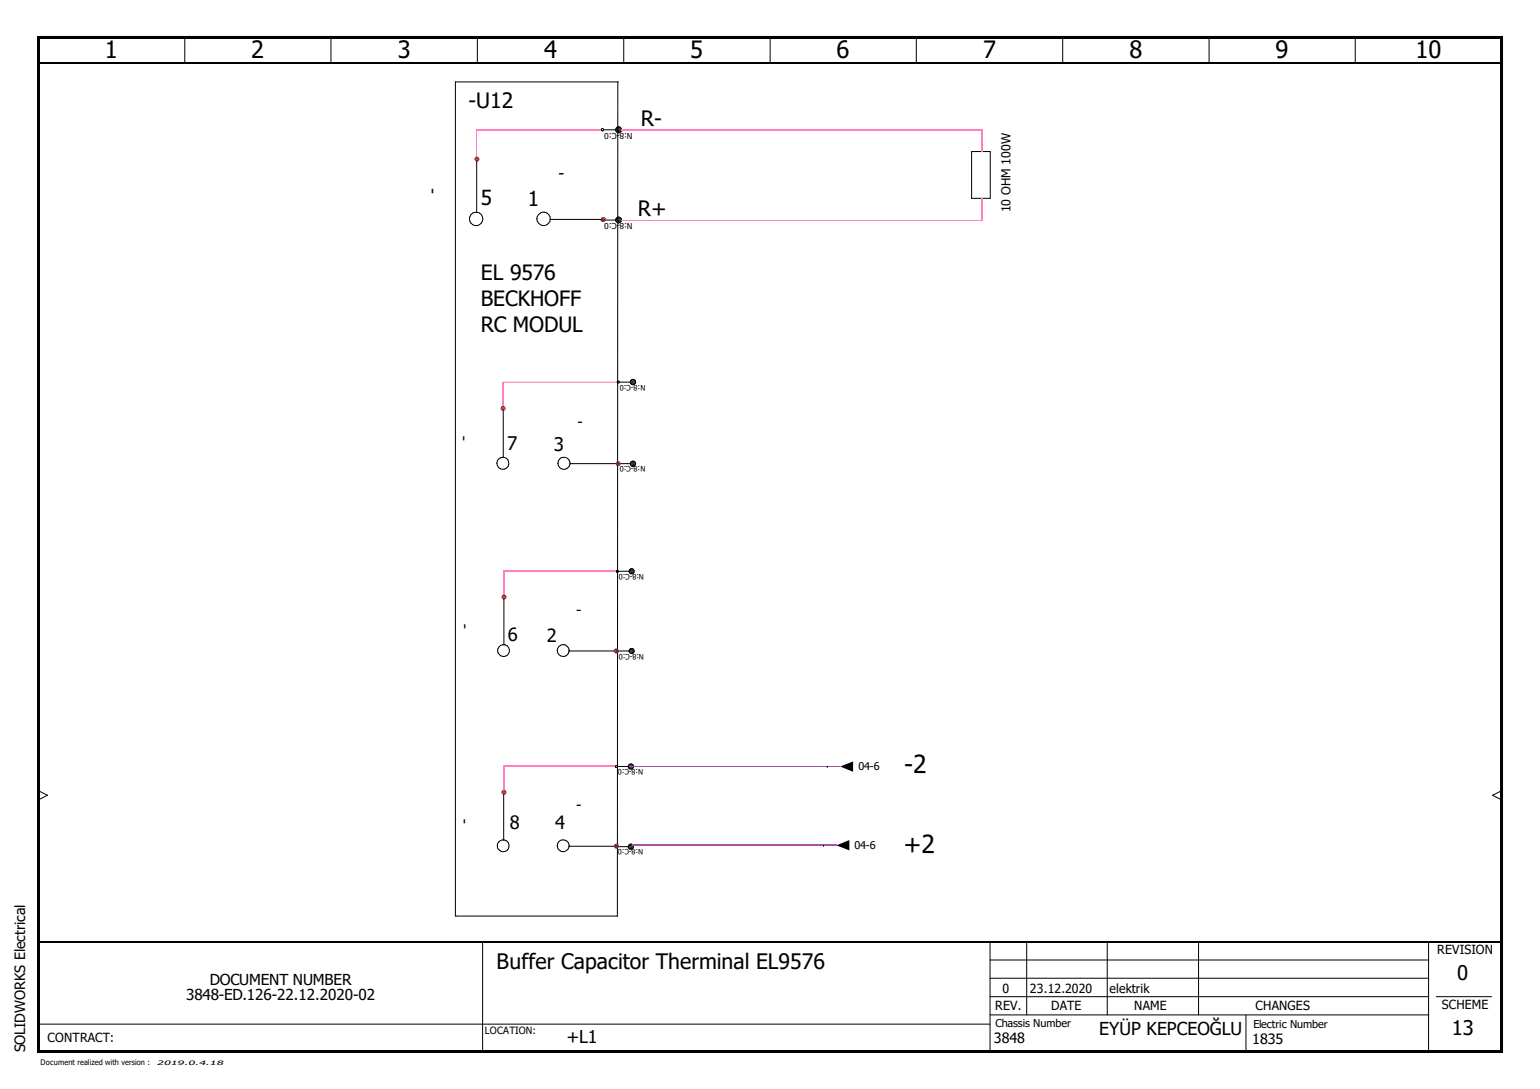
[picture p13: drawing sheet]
<svg xmlns="http://www.w3.org/2000/svg" width="297mm" height="210mm" viewBox="0 0 297 210" stroke-linecap="round" stroke-linejoin="round" font-family="sans-serif">
<defs><g id="words">
<g font-size="4.8">
<text x="174.4" y="149" transform="rotate(1 174.4 149)">-2</text>
<text x="174.3" y="164.4" transform="rotate(1 174.3 164.4)">+2</text>
</g>
<g font-size="4.6">
<text x="20.2" y="11.3">1</text>
<text x="48.5" y="11.3">2</text>
<text x="76.7" y="11.3">3</text>
<text x="104.9" y="11.3">4</text>
<text x="133.1" y="11.3">5</text>
<text x="161.4" y="11.3">6</text>
<text x="189.6" y="11.3">7</text>
<text x="217.8" y="11.3">8</text>
<text x="246" y="11.3">9</text>
<text x="273" y="11.3">10</text>
</g>
<g font-size="4.1">
<text x="90.4" y="20.7">-U12</text>
<text x="123.6" y="24.3" transform="rotate(1 123.6 24.3)">R-</text>
<text x="123" y="41.6" transform="rotate(1 123 41.6)">R+</text>
<text x="92.7" y="54.1">EL 9576</text>
<text x="92.7" y="59.1">BECKHOFF</text>
<text x="92.7" y="64">RC MODUL</text>
<text x="95.8" y="186.7">Buffer Capacitor Therminal EL9576</text>
</g>
<g font-size="4">
<text x="92.7" y="39.5">5</text>
<text x="101.8" y="39.6">1</text>
</g>
<g font-size="3.9">
<text x="281.1" y="188.8">0</text>
<text x="280" y="199.5">13</text>
</g>
<g font-size="3.6">
<text x="97.8" y="86.8">7</text>
<text x="106.8" y="87">3</text>
</g>
<g font-size="3.5">
<text x="98" y="123.5">6</text>
<text x="105.4" y="123.7">2</text>
<text x="98.3" y="159.9">8</text>
<text x="107.1" y="159.8">4</text>
</g>
<g font-size="3.4">
<text x="109.3" y="201.1">+L1</text>
<text x="212" y="199.4">EYÜP KEPCEOĞLU</text>
</g>
<g font-size="3.2">
<text x="107.7" y="34.5">-</text>
<text x="84.5" y="37.5" transform="rotate(-90 84.5 37.5)">-</text>
</g>
<g font-size="2.9">
<text x="111.4" y="82.3">-</text>
<text x="90.3" y="85" transform="rotate(-90 90.3 85)">-</text>
<text x="40.5" y="189.8">DOCUMENT NUMBER</text>
<text x="35.9" y="192.7">3848-ED.126-22.12.2020-02</text>
</g>
<g font-size="2.8">
<text x="111.2" y="118.6">-</text>
<text x="90.6" y="121.2" transform="rotate(-90 90.6 121.2)">-</text>
<text x="90.5" y="158.8" transform="rotate(-90 90.5 158.8)">-</text>
<text x="111.2" y="156.2">-</text>
</g>
<g font-size="2.7">
<text x="4.8" y="202.9" transform="rotate(-90 4.8 202.9)">SOLIDWORKS Electrical</text>
<text x="191.7" y="201.1">3848</text>
<text x="241.5" y="201.3">1835</text>
</g>
<g font-size="2.4">
<text x="194.9" y="40.9" transform="rotate(-90 194.9 40.9)">10 OHM 100W</text>
<text x="277.2" y="183.9">REVISION</text>
<text x="193.4" y="191.3">0</text>
<text x="198.6" y="191.3">23.12.2020</text>
<text x="214" y="191.3">elektrik</text>
<text x="192" y="194.7">REV.</text>
<text x="202.7" y="194.7">DATE</text>
<text x="218.8" y="194.7">NAME</text>
<text x="242.2" y="194.7">CHANGES</text>
<text x="278.1" y="194.4">SCHEME</text>
<text x="9.1" y="200.9">CONTRACT:</text>
</g>
<g font-size="2.1">
<text x="165.6" y="148.5">04-6</text>
<text x="164.8" y="163.7">04-6</text>
<text x="192" y="198">Chassis Number</text>
<text x="241.8" y="198.1">Electric Number</text>
</g>
<text font-size="1.9" x="93.5" y="199.3">LOCATION:</text>
<g font-size="1.6">
<text x="122" y="25.6" transform="rotate(180 122 25.6)">N:8-C:0</text>
<text x="122" y="43" transform="rotate(180 122 43)">N:8-C:0</text>
</g>
<text font-size="1.5" x="7.8" y="205.3">Document realized with version :</text>
<g font-size="1.4">
<text x="124.5" y="74.2" transform="rotate(180 124.5 74.2)">N:8-C:0</text>
<text x="124.5" y="89.9" transform="rotate(180 124.5 89.9)">N:8-C:0</text>
<text x="124.2" y="110.6" transform="rotate(180 124.2 110.6)">N:8-C:0</text>
<text x="124.2" y="126" transform="rotate(180 124.2 126)">N:8-C:0</text>
<text x="124.1" y="148.3" transform="rotate(180 124.1 148.3)">N:8-C:0</text>
<text x="124.1" y="163.7" transform="rotate(180 124.1 163.7)">N:8-C:0</text>
</g>
<text font-size="1.2" x="30.3" y="205.2">2019.0.4.18</text>
</g></defs>
<path d="M0 0h297v209.9h-297z" fill="none" stroke="#fff" stroke-width=".19"/>
<g fill="none" stroke="#000" stroke-width=".19">
<path d="M7.2 7l.4 .4zM7.2 7h282.6zM7.2 7v195.9zM7.2 7h282.6v195.9h-282.6zM7.6 7.4h281.9zM7.6 7.4v195.1zM7.6 7.4h281.9v195.1h-281.9zM35.7 7.2l-.1 4.9M63.9 7.2l-.1 4.9M92.1 7.2v4.9M119.2 15.8l-.1 160.8M119.2 15.8h-31.4v160.8"/>
<path d="M120.4 7.2l-.1 4.9M148.5 7.2h.1M148.5 7.2v4.9M176.8 7.2l-.1 4.9M205 7.2v4.9M233.3 7.2l-.1 4.9M261.4 7.2v4.9M289.5 7.4v195.1zM289.8 7l-.3 .4zM289.8 7v195.9zM91.9 30.9v10M115.9 25l.3 .2 .2-.2"/>
<path d="M115.9 25l.3-.2 .2 .2M115.9 25h.1M116.4 25h2.4M187.4 29.2h3.6v9h-3.6zM90.5 42.2h.1M103.5 42.2h.1M106.1 42.3h10.1M115.9 42.4l.3 .2 .2-.2M115.9 42.4l.3-.2 .2 .2M115.9 42.4h.1M116.4 42.4h2.4M97.1 79.1v9"/>
<path d="M119 73.7l.2 .1 .3-.1M119 73.7l.2-.3 .3 .3M119 73.7h.1M119.5 73.7h2.1M95.8 89.3h.1M107.6 89.3h.1M109.9 89.4h9.2M119 89.4l.2 .2 .3-.2M119 89.4l.2-.2 .3 .2M119.5 89.4h2.1M97.2 115.4v8.9M118.9 110.1l.2 .2 .1-.2"/>
<path d="M118.9 110.1l.2-.2 .1 .2M118.9 110.1h.1M119.2 110.1h2.2M96 125.4h.1M97.2 124.3h.1M107.5 125.4h.1M109.7 125.5h8.9M118.9 125.5l.2 .2 .1-.2M118.9 125.5l.2-.2 .1 .2M118.9 125.5h.1M119.2 125.5h2.2M7.4 154.2h.1"/>
<path d="M7.4 152.4l1.7 .9M9.1 153.3l-1.7 .9M9.1 153.3h.1M97.2 153v8.9M118.7 147.7l.2 .3 .2-.3M118.7 147.7l.2-.2 .2 .2M118.7 147.7h.1M119.1 147.7h2.1M159.6 147.7h.1M287.9 153.3h.1M287.9 153.3l1.7 .9M289.6 154.2h.1"/>
<path d="M289.6 152.4l-1.7 .9M87.9 176.6h31.2M95.9 163h.1M107.5 163h.1M109.7 163.1h9M118.7 163.2l.2 .2 .2-.2M118.7 163.2l.2-.2 .2 .2M118.7 163.2h.1M119.1 163.2h2.1M158.8 162.9h.1M7.4 197.4h183.6M93.1 181.5v21.2"/>
<path d="M191 195.6h84.6M191 192.1h84.6M191 188.6h84.6M191 185h84.6M191 181.5v21.2M198.1 181.5l-.1 14.1M213.6 181.5v14.1M231.2 181.5v14.1M240.3 195.6l.1 7.1M275.6 181.5l-.1 21.2M277 192.1h10.7M7.2 202.9h282.6z"/>
<path d="M7.6 202.5l-.4 .4zM7.6 202.5h281.9zM289.5 202.5l.3 .4z"/>
<circle cx="119.3" cy="25" r=".58"/>
<circle cx="91.8" cy="42.2" r="1.3"/>
<circle cx="104.8" cy="42.2" r="1.3"/>
<circle cx="119.3" cy="42.4" r=".56"/>
<circle cx="122.1" cy="73.6" r=".51"/>
<circle cx="97" cy="89.3" r="1.17"/>
<circle cx="108.8" cy="89.3" r="1.17"/>
<circle cx="122.1" cy="89.4" r=".51"/>
<circle cx="121.8" cy="110.1" r=".5"/>
<circle cx="97.1" cy="125.4" r="1.15"/>
<circle cx="108.6" cy="125.4" r="1.14"/>
<circle cx="121.8" cy="125.5" r=".51"/>
<circle cx="121.7" cy="147.8" r=".52"/>
<circle cx="97.1" cy="163" r="1.15"/>
<circle cx="108.6" cy="163" r="1.13"/>
<circle cx="121.7" cy="163.2" r=".52"/>
</g>
<path d="M7.2 7.2h282.6M7.2 202.7h282.6" fill="none" stroke="#000" stroke-width=".38"/>
<g fill="#000">
<path d="M7.2 7l.4 .4zM289.8 7l-.3 .4zM118.8 24.8v.5zM118.8 24.8l.2 .7-.2-.2zM119 24.6v.9l-.2-.7zM119 24.6l.2 1-.2-.1zM119 24.6l.2-.2v1.2zM119.2 24.4l.3 1.2h-.3zM119.2 24.4h.3v1.2zM119.5 24.4l.2 1.1-.2 .1zM119.5 24.4l.2 .2v.9zM119.7 24.6l.1 .7-.1 .2z"/>
<path d="M119.7 24.6l.1 .2v.5zM119.8 24.8v.5zM118.8 42.2v.4zM118.8 42.2l.2 .6-.2-.2zM119 42v.8l-.2-.6zM119 42l.2 1-.2-.2zM119 42l.2-.2v1.2zM119.2 41.8l.3 1.2h-.3zM119.2 41.8h.3v1.2zM119.5 41.8l.2 1-.2 .2zM119.5 41.8l.2 .2v.8zM119.7 42l.1 .6-.1 .2z"/>
<path d="M119.7 42l.1 .2v.4zM119.8 42.2v.4zM121.6 73.4v.5zM121.6 73.4l.1 .6zM121.7 73.2v.8l-.1-.6zM121.7 73.2l.3 1-.3-.2zM121.7 73.2l.3-.1v1.1zM122 73.1l.2 1.1h-.2zM122 73.1h.2v1.1zM122.2 73.1l.2 .9-.2 .2zM122.2 73.1l.2 .1v.8zM122.4 73.2l.2 .7-.2 .1z"/>
<path d="M122.4 73.2l.2 .7zM122.6 73.4v.5zM121.6 89.2l.1 .5zM121.7 89v.7l-.1-.5zM121.7 89l.2 .9-.2-.2zM121.7 89l.2-.1v1zM121.9 88.9l.2 1h-.2zM121.9 88.9h.2v1zM122.1 88.9l.3 .9-.3 .1zM122.1 88.9h.3v.9zM122.4 88.9l.2 .7-.2 .2zM122.4 88.9l.2 .2v.5z"/>
<path d="M122.6 89.1v.5zM121.4 109.9v.4zM121.4 109.9l.1 .6zM121.5 109.7v.8l-.1-.6zM121.5 109.7l.2 .9-.2-.1zM121.5 109.7l.2-.1v1zM121.7 109.6l.3 1h-.3zM121.7 109.6h.3v1zM122 109.6l.1 .9-.1 .1zM122 109.6l.1 .1v.8zM122.1 109.7l.2 .6-.2 .2zM122.1 109.7l.2 .2v.4z"/>
<path d="M122.3 109.9v.4zM121.3 125.3l.2 .5zM121.5 125.1v.7l-.2-.5zM121.5 125.1l.2 .8-.2-.1zM121.5 125.1l.2-.1v.9zM121.7 125l.2 1-.2-.1zM121.7 125h.2v1zM121.9 125l.2 .9-.2 .1zM121.9 125l.2 .1v.8zM122.1 125.1l.2 .6-.2 .2zM122.1 125.1l.2 .1v.5zM122.3 125.2v.5z"/>
<path d="M121.2 147.5v.5zM121.2 147.5l.2 .7zM121.4 147.4v.8l-.2-.7zM121.4 147.4l.2 .9-.2-.1zM121.4 147.4l.2-.2v1.1zM121.6 147.2l.2 1.1h-.2zM121.6 147.2h.2v1.1zM121.8 147.2l.2 1-.2 .1zM121.8 147.2l.2 .2v.8zM122 147.4l.2 .6-.2 .2zM122 147.4l.2 .1v.5zM122.2 147.5v.5z"/>
<path d="M162 147.7l2.5-.9v2zM121.2 163.1l.1 .4zM121.3 162.9v.6l-.1-.4zM121.3 162.9l.2 .8-.2-.2zM121.3 162.9l.2-.2v1zM121.5 162.7l.2 1h-.2zM121.5 162.7h.2v1zM121.7 162.7l.3 .9-.3 .1zM121.7 162.7l.3 .1v.8zM122 162.8l.1 .6-.1 .2zM122 162.8l.1 .6zM122.1 163v.4z"/>
<path d="M161.3 162.9l2.5-1v2zM7.6 202.5l-.4 .4zM289.5 202.5l.3 .4z"/>
</g>
<path d="M7.4 7v195.9M7.4 12.1h282.2M289.6 7v195.9M7.4 181.5h282.2" fill="none" stroke="#000" stroke-width=".34"/>
<path d="M92 25h23.9M119.8 25.1h69.7v4.2M189.5 38.3v4.2M96.9 73.7h22.1M97 73.6v5.1M97.1 110.1h21.7M97.2 110.1v5M97.1 147.7h21.6M97.2 147.7v5" fill="none" stroke="#ff7fbf" stroke-width=".21"/>
<path d="M92 25v5.7M119.7 42.5h69.8" fill="none" stroke="#ff7fbf" stroke-width=".19"/>
<path d="M121.9 162.9h39.4" fill="none" stroke="#a552a5" stroke-width=".21"/>
<path d="M121.4 147.7h40.7" fill="none" stroke="#a552a5" stroke-width=".19"/>
<g fill="#a50000">
<path d="M119.2 89.3l.4-.3 .1 .4z"/>
<path d="M119.2 88.9l.4 .1-.4 .3z"/>
<path d="M118.9 89l.3-.1v.4z"/>
<path d="M118.9 89l.3 .3-.5 .1z"/>
<path d="M118.7 89.4h.5l-.3 .3z"/>
<path d="M119.2 89.4v.5l-.3-.2z"/>
<path d="M119.2 89.4l.4 .3-.4 .2z"/>
<path d="M119.2 89.4h.5l-.1 .3z"/>
<path d="M118.9 163.1l.3-.4 .2 .4z"/>
<path d="M118.9 162.6l.3 .1-.3 .4z"/>
<path d="M118.5 162.7l.4-.1v.5z"/>
<path d="M118.5 162.7l.3 .4h-.4z"/>
<path d="M118.4 163.1l.5 .1-.4 .2z"/>
<path d="M118.5 163.4l.4-.2v.4z"/>
<path d="M118.9 163.2l.3 .2-.3 .2z"/>
<path d="M118.9 163.2l.5-.1-.2 .3z"/>
<path d="M118.9 125.4l.3-.3 .1 .4z"/>
<path d="M118.8 125l.4 .1-.3 .3z"/>
<path d="M118.5 125.1l.3-.1v.4z"/>
<path d="M118.5 125.1l.3 .4h-.4z"/>
<path d="M118.4 125.5h.4l-.3 .3z"/>
<path d="M118.8 125.5v.5l-.3-.2z"/>
<path d="M118.8 125.5l.4 .3-.4 .2z"/>
<path d="M118.9 125.5h.4l-.1 .3z"/>
<path d="M116.8 41.9l.1 .4h-.4z"/>
<path d="M116.4 41.8l.4 .1-.3 .3z"/>
<path d="M116 41.9l.4-.1v.4z"/>
<path d="M116 41.9l.4 .4h-.5z"/>
<path d="M115.9 42.3h.5l-.4 .3z"/>
<path d="M116 42.6l.4-.3v.5z"/>
<path d="M116.4 42.3l.4 .3-.4 .2z"/>
<path d="M116.5 42.3h.4l-.1 .3z"/>
<path d="M97.2 115.1l.4-.4 .1 .4z"/>
<path d="M97.2 114.6l.4 .1-.4 .4z"/>
<path d="M96.9 114.7l.3-.1v.5z"/>
<path d="M96.9 114.7l.3 .4h-.5z"/>
<path d="M96.7 115.1h.5l-.3 .3z"/>
<path d="M96.9 115.4l.3-.3v.5z"/>
<path d="M97.2 115.1l.4 .3-.4 .2z"/>
<path d="M97.2 115.1h.5l-.1 .3z"/>
<path d="M97.6 152.4l.1 .3h-.5z"/>
<path d="M97.2 152.2l.4 .2-.4 .3z"/>
<path d="M96.9 152.4l.3-.2v.5z"/>
<path d="M96.9 152.4l.3 .3h-.5z"/>
<path d="M96.7 152.7h.5l-.3 .4z"/>
<path d="M97.2 152.7v.5l-.3-.1z"/>
<path d="M97.2 152.8l.4 .3-.4 .1z"/>
<path d="M97.2 152.7h.5l-.1 .4z"/>
<path d="M97.1 78.7l.3-.3 .1 .3z"/>
<path d="M97 78.2l.4 .2-.3 .3z"/>
<path d="M96.7 78.4l.3-.2v.5z"/>
<path d="M96.7 78.4l.3 .3h-.5z"/>
<path d="M96.5 78.7h.5l-.3 .4z"/>
<path d="M97 78.7v.5l-.3-.1z"/>
<path d="M97 78.8l.4 .3-.4 .1z"/>
<path d="M97.1 78.7h.4l-.1 .4z"/>
<path d="M92.3 30.3l.2 .4h-.5z"/>
<path d="M92 30.2l.3 .1-.3 .3z"/>
<path d="M91.6 30.3l.4-.1v.4z"/>
<path d="M91.6 30.3l.3 .4h-.4z"/>
<path d="M91.5 30.7h.4l-.3 .3z"/>
<path d="M91.9 30.7l.1 .5-.4-.2z"/>
<path d="M92 30.7l.3 .3-.3 .2z"/>
<path d="M92 30.7h.5l-.2 .3z"/>
</g>
<use href="#words"/>
</svg>
